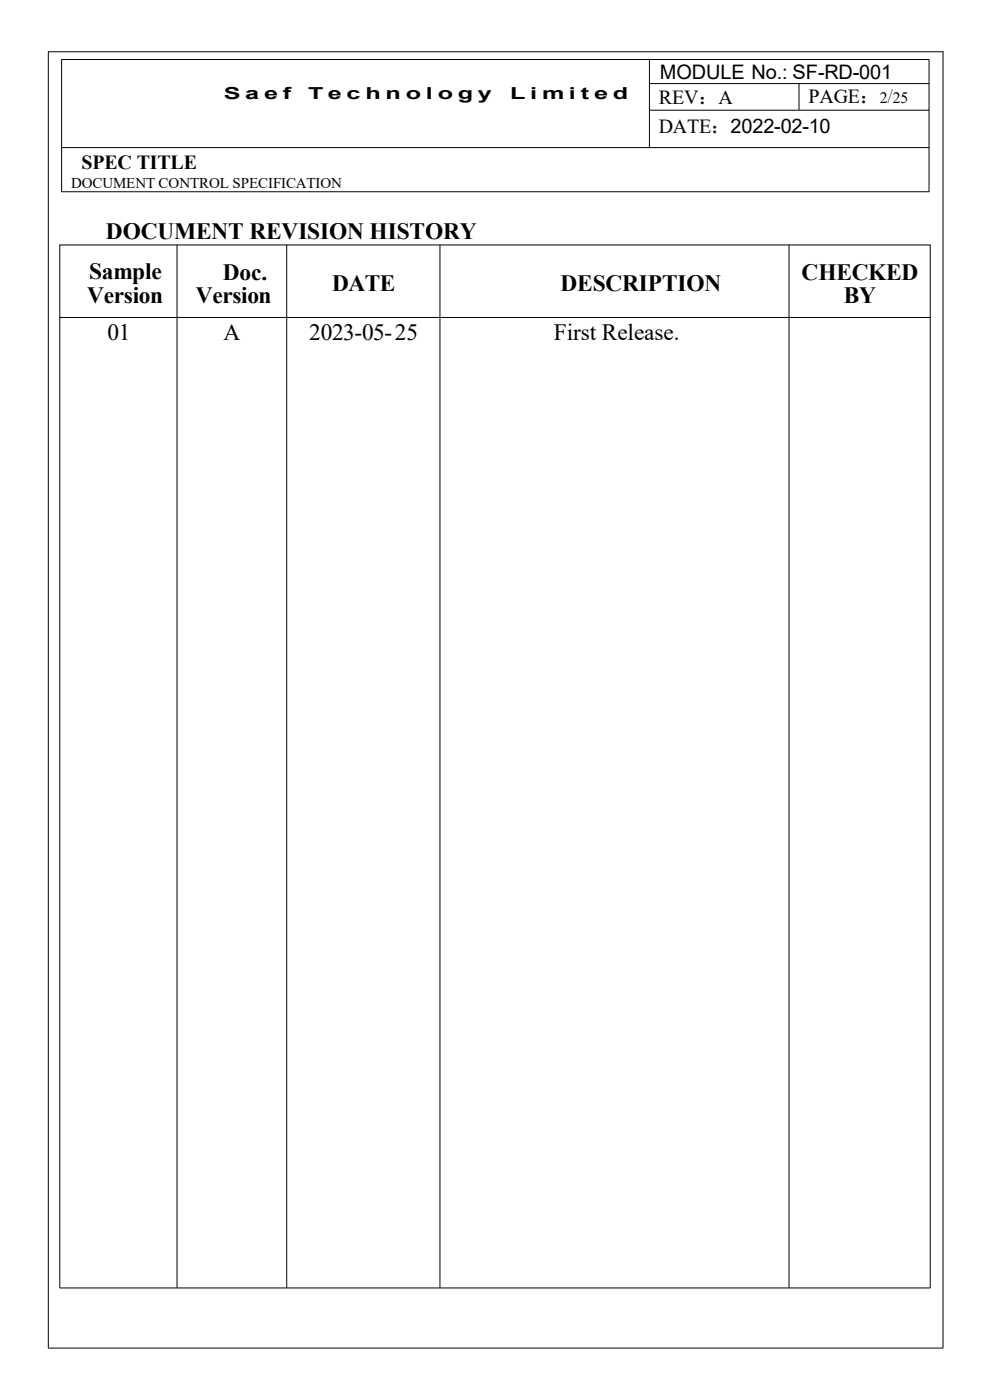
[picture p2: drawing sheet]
<svg xmlns="http://www.w3.org/2000/svg" width="210mm" height="297mm" viewBox="0 0 210 297" stroke-linecap="round" stroke-linejoin="round" font-family="sans-serif">
<defs><g id="words">
<g font-size="5">
<text x="22.5" y="50.8">DOCUMENT REVISION HISTORY</text>
<text x="18.9" y="59.3">Sample</text>
<text x="47.2" y="59.3">Doc.</text>
<text x="170.1" y="59.3">CHECKED</text>
<text x="18.5" y="64.3">Version</text>
<text x="41.5" y="64.4">Version</text>
<text x="70.4" y="61.7">DATE</text>
<text x="118.9" y="61.7">DESCRIPTION</text>
<text x="179" y="64.4">BY</text>
<text x="22.8" y="72.2">01</text>
<text x="47.4" y="72.2">A</text>
<text x="65.6" y="72.2">2023-05-25</text>
<text x="117.5" y="72.1">First Release.</text>
</g>
<g font-size="4.2">
<text x="140" y="16.8">MODULE No.: SF-RD-001</text>
<text x="139.7" y="22">REV：A</text>
<text x="171.5" y="21.9">PAGE： /</text>
<text x="139.7" y="28.3">DATE：2022-02-10</text>
<text x="17.3" y="35.9">SPEC TITLE</text>
</g>
<g font-size="3.5">
<text x="47.5" y="21">S a e f</text>
<text x="65.4" y="21">T e c h n o l o g y</text>
<text x="108.2" y="21">L i m i t e d</text>
</g>
<g font-size="3.4">
<text x="186.6" y="21.9">2</text>
<text x="189.4" y="21.9">25</text>
</g>
<text font-size="3.2" x="15.1" y="39.9">DOCUMENT CONTROL SPECIFICATION</text>
</g></defs>
<g fill="none" stroke="#000" stroke-width=".21">
<path d="M10.2 11h189.9M10.2 10.9v275.1M13 12.6h184.1M13.1 12.6v28.1M137.7 17.7h59.4M137.8 12.6v18.7M169.5 17.7v5.6M197.1 12.7v28M200 10.9v275.1M13 31.3h184.1M137.7 23.4h59.4M12.6 52h184.8"/>
<path d="M12.7 51.9v221.3M13 40.7h184.1M37.6 51.9v221.3M60.8 51.9v221.3M93.3 51.9v221.3M167.4 51.9v221.3M197.3 51.9v221.3M12.6 67.4h184.8M12.6 273.3h184.8M10.2 286h189.9"/>
</g>
<use href="#words"/>
</svg>
